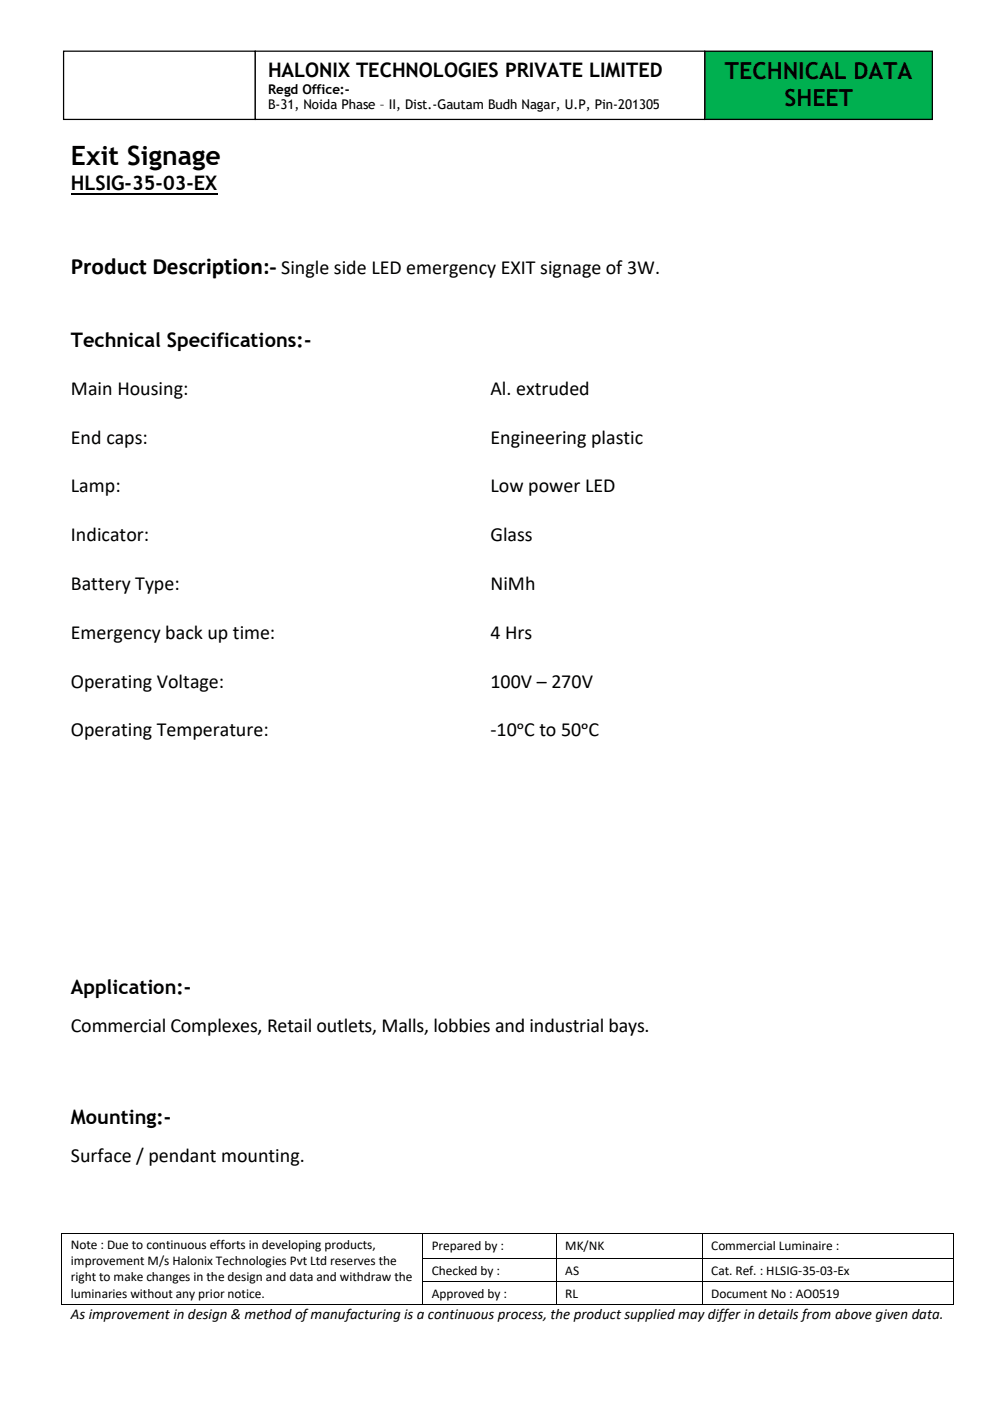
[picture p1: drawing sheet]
<svg xmlns="http://www.w3.org/2000/svg" width="210mm" height="297mm" viewBox="0 0 210 297" stroke-linecap="round" stroke-linejoin="round" font-family="sans-serif">
<defs><g id="words">
<text font-size="5.6" x="15" y="34.9">Exit Signage</text>
<g font-size="5">
<text x="153.7" y="16.7">TECHNICAL DATA</text>
<text x="166.3" y="22.4">SHEET</text>
<text x="15" y="58.2">Product Description:-</text>
</g>
<g font-size="4.2">
<text x="56.8" y="16.3">HALONIX TECHNOLOGIES PRIVATE LIMITED</text>
<text x="15" y="40.3">HLSIG-35-03-EX</text>
<text x="59.6" y="58.2">Single side LED emergency EXIT signage of 3W.</text>
<text x="15" y="73.6">Technical Specifications:-</text>
<text x="15" y="83.7">Main Housing:</text>
<text x="104" y="83.7">Al. extruded</text>
<text x="15" y="94">End caps:</text>
<text x="104" y="94">Engineering plastic</text>
<text x="15" y="104.4">Lamp:</text>
<text x="104" y="104.4">Low power LED</text>
<text x="15" y="114.7">Indicator:</text>
<text x="104" y="114.7">Glass</text>
<text x="15" y="125">Battery Type:</text>
<text x="104" y="125">NiMh</text>
<text x="15" y="135.4">Emergency back up time:</text>
<text x="104" y="135.4">4 Hrs</text>
<text x="15" y="145.7">Operating Voltage:</text>
<text x="104" y="145.7">100V – 270V</text>
<text x="15" y="156.1">Operating Temperature:</text>
<text x="104" y="156.1">-10ᵒC to 50ᵒC</text>
<text x="15" y="210.6">Application:-</text>
<text x="15" y="218.6">Commercial Complexes, Retail outlets, Malls, lobbies and industrial bays.</text>
<text x="15" y="238.3">Mounting:-</text>
<text x="15" y="246.3">Surface / pendant mounting.</text>
</g>
<text font-size="3.2" x="15" y="279.5">As improvement in design &amp; method of manufacturing is a continuous process, the product supplied may differ in details from above given data.</text>
<g font-size="2.8">
<text x="56.8" y="19.9">Regd Office:-</text>
<text x="56.8" y="23.2">B-31, Noida Phase – II, Dist.-Gautam Budh Nagar, U.P, Pin-201305</text>
<text x="15" y="264.7">Note : Due to continuous efforts in developing products,</text>
<text x="15" y="268.1">improvement M/s Halonix Technologies Pvt Ltd reserves the</text>
<text x="91.5" y="265">Prepared by :</text>
<text x="119.8" y="265">MK/NK</text>
<text x="150.7" y="265">Commercial Luminaire :</text>
<text x="15" y="271.6">right to make changes in the design and data and withdraw the</text>
<text x="15" y="275">luminaries without any prior notice.</text>
<text x="91.5" y="270.2">Checked by :</text>
<text x="91.5" y="275">Approved by :</text>
<text x="119.8" y="270.2">AS</text>
<text x="119.8" y="275">RL</text>
<text x="150.7" y="270.2">Cat. Ref. : HLSIG-35-03-Ex</text>
<text x="150.7" y="275">Document No : AO0519</text>
</g>
</g></defs>
<path d="M15 41h31" fill="none" stroke="#000" stroke-width=".42"/>
<g fill="#000">
<path d="M13 261.3h.2v.1h-.2z" fill-rule="evenodd"/>
<path d="M13 261.3h.2v.1h-.2z" fill-rule="evenodd"/>
<path d="M13 266.6h.2v.2h-.2z" fill-rule="evenodd"/>
<path d="M13 271.6h.2v.2h-.2z" fill-rule="evenodd"/>
<path d="M13 276.4h.2v.1h-.2z" fill-rule="evenodd"/>
<path d="M13 276.4h.2v.1h-.2z" fill-rule="evenodd"/>
<path d="M89.6 261.3h.1v.1h-.1z" fill-rule="evenodd"/>
<path d="M89.6 266.6h.1v.2h-.1z" fill-rule="evenodd"/>
<path d="M89.6 271.6h.1v.2h-.1z" fill-rule="evenodd"/>
<path d="M89.6 276.4h.1v.1h-.1z" fill-rule="evenodd"/>
<path d="M117.9 261.3h.2v.1h-.2z" fill-rule="evenodd"/>
<path d="M117.9 266.6h.2v.2h-.2z" fill-rule="evenodd"/>
<path d="M117.9 271.6h.2v.2h-.2z" fill-rule="evenodd"/>
<path d="M117.9 276.4h.2v.1h-.2z" fill-rule="evenodd"/>
<path d="M148.8 261.3h.1v.1h-.1z" fill-rule="evenodd"/>
<path d="M148.8 266.6h.1v.2h-.1z" fill-rule="evenodd"/>
<path d="M148.8 271.6h.1v.2h-.1z" fill-rule="evenodd"/>
<path d="M148.8 276.4h.1v.1h-.1z" fill-rule="evenodd"/>
<path d="M201.9 261.3h.2v.1h-.2z" fill-rule="evenodd"/>
<path d="M201.9 261.3h.2v.1h-.2z" fill-rule="evenodd"/>
<path d="M201.9 266.6h.2v.2h-.2z" fill-rule="evenodd"/>
<path d="M201.9 271.6h.2v.2h-.2z" fill-rule="evenodd"/>
<path d="M201.9 276.4h.2v.1h-.2z" fill-rule="evenodd"/>
<path d="M201.9 276.4h.2v.1h-.2z" fill-rule="evenodd"/>
</g>
<g fill="none" stroke="#000" stroke-width=".21">
<path d="M13.1 261.4v5.2M13.1 266.8v4.8M13.1 271.8v4.6M13.2 261.4h76.4M13.2 276.4h76.4M89.6 261.4v5.2M89.6 266.8v4.8M89.6 271.8v4.6M89.7 261.4h28.2M89.7 266.7h28.2M89.7 271.7h28.2M89.7 276.4h28.2"/>
<path d="M118 261.4v5.2M118 266.8v4.8M118 271.8v4.6M118.1 261.4h30.7M118.1 266.7h30.7M118.1 271.7h30.7M118.1 276.4h30.7M148.8 261.4v5.2M148.8 266.8v4.8M148.8 271.8v4.6M148.9 261.4h53M148.9 266.7h53"/>
<path d="M148.9 271.7h53M148.9 276.4h53M202 261.4v5.2M202 266.8v4.8M202 271.8v4.6"/>
</g>
<path d="M149.4 10.8h48.2v14.5h-48.2z" fill-rule="evenodd" fill="#00b050"/>
<path d="M149.4 10.8h48.2v14.5h-48.2z" fill="none" stroke="#000" stroke-width=".26"/>
<path d="M13.5 10.8h40.6v14.5h-40.6z" fill-rule="evenodd" fill="#fff"/>
<path d="M13.5 10.8h40.6v14.5h-40.6z" fill="none" stroke="#000" stroke-width=".26"/>
<path d="M54.1 10.8h95.3v14.5h-95.3z" fill-rule="evenodd" fill="#fff"/>
<path d="M54.1 10.8h95.3v14.5h-95.3z" fill="none" stroke="#000" stroke-width=".26"/>
<use href="#words"/>
</svg>
